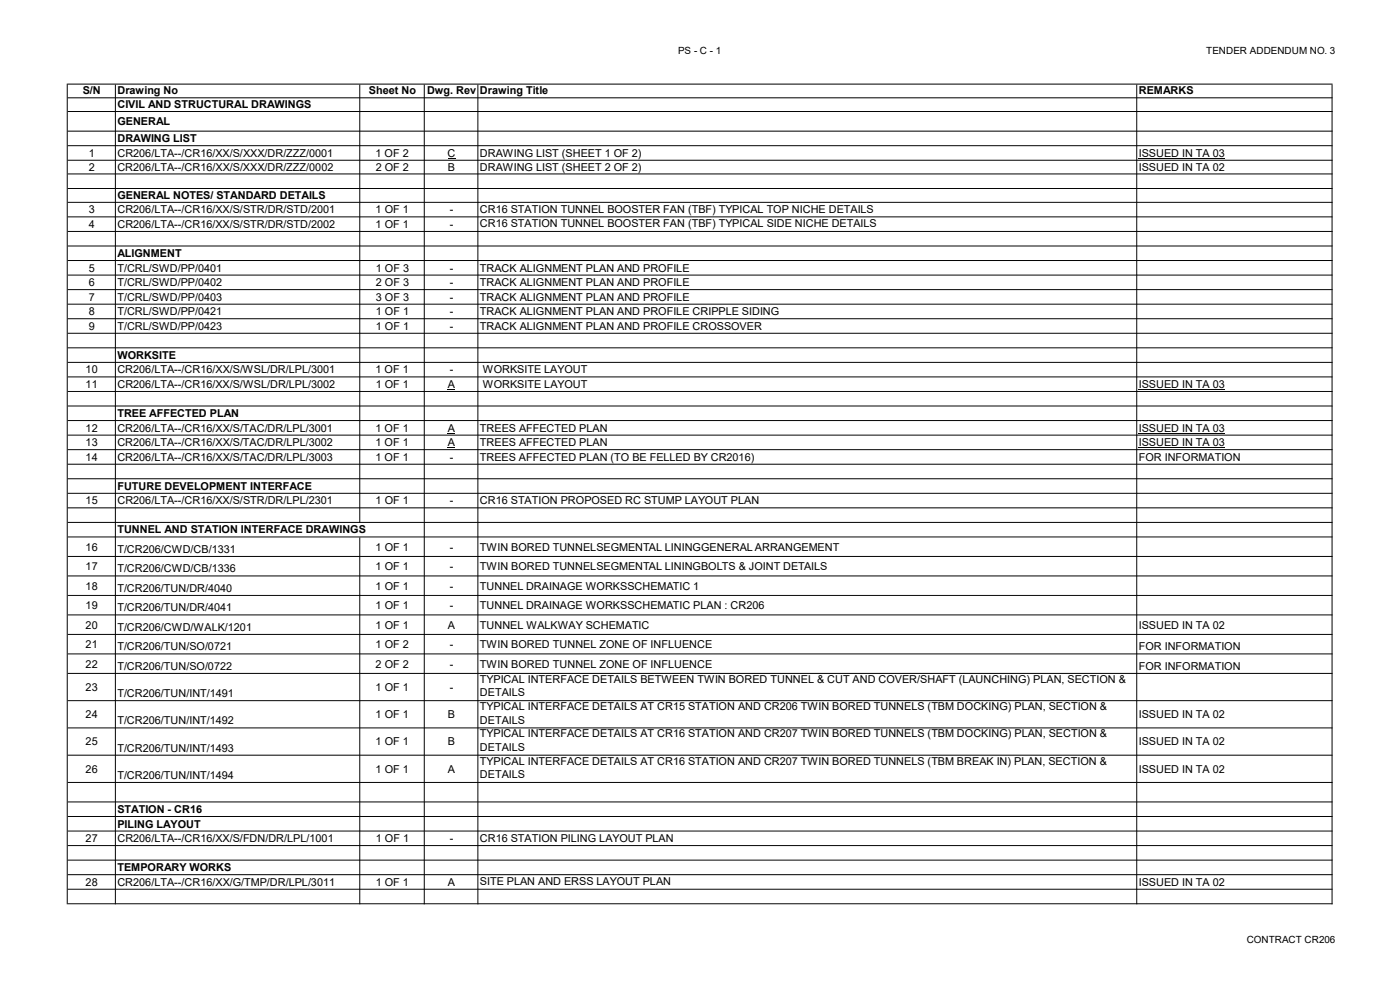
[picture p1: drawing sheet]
<svg xmlns="http://www.w3.org/2000/svg" width="420mm" height="297mm" viewBox="0 0 420 297" stroke-linecap="round" stroke-linejoin="round" font-family="sans-serif">
<defs><g id="words">
<g font-size="3.3">
<text x="24.8" y="28.2">S/N</text>
<text x="35.2" y="28.2">Drawing No</text>
<text x="110.7" y="28.2">Sheet No</text>
<text x="128.1" y="28.2">Dwg. Rev</text>
<text x="144" y="28">Drawing Title</text>
<text x="341.6" y="28.2">REMARKS</text>
<text x="35.2" y="32.3">CIVIL AND STRUCTURAL DRAWINGS</text>
<text x="35.2" y="37.5">GENERAL</text>
<text x="26.6" y="46.9">1</text>
<text x="35.2" y="42.6">DRAWING LIST</text>
<text x="35.2" y="47">CR206/LTA--/CR16/XX/S/XXX/DR/ZZZ/0001</text>
<text x="112.7" y="47">1 OF 2</text>
<text x="134.3" y="47">C</text>
<text x="144" y="47">DRAWING LIST (SHEET 1 OF 2)</text>
<text x="341.6" y="47">ISSUED IN TA 03</text>
<text x="26.6" y="51.2">2</text>
<text x="35.2" y="51.2">CR206/LTA--/CR16/XX/S/XXX/DR/ZZZ/0002</text>
<text x="112.7" y="51.2">2 OF 2</text>
<text x="134.4" y="51.2">B</text>
<text x="144" y="51.2">DRAWING LIST (SHEET 2 OF 2)</text>
<text x="341.6" y="51.2">ISSUED IN TA 02</text>
<text x="35.2" y="59.7">GENERAL NOTES/ STANDARD DETAILS</text>
<text x="26.6" y="64">3</text>
<text x="35.2" y="63.9">CR206/LTA--/CR16/XX/S/STR/DR/STD/2001</text>
<text x="112.7" y="64">1 OF 1</text>
<text x="134.9" y="64">-</text>
<text x="144" y="63.7">CR16 STATION TUNNEL BOOSTER FAN (TBF) TYPICAL TOP NICHE DETAILS</text>
<text x="26.6" y="68.3">4</text>
<text x="35.2" y="68.3">CR206/LTA--/CR16/XX/S/STR/DR/STD/2002</text>
<text x="112.7" y="68.3">1 OF 1</text>
<text x="134.9" y="68.3">-</text>
<text x="144" y="68.1">CR16 STATION TUNNEL BOOSTER FAN (TBF) TYPICAL SIDE NICHE DETAILS</text>
<text x="35.2" y="77">ALIGNMENT</text>
<text x="26.6" y="81.4">5</text>
<text x="35.2" y="81.4">T/CRL/SWD/PP/0401</text>
<text x="112.8" y="81.4">1 OF 3</text>
<text x="134.9" y="81.4">-</text>
<text x="144" y="81.4">TRACK ALIGNMENT PLAN AND PROFILE</text>
<text x="26.6" y="85.8">6</text>
<text x="35.2" y="85.8">T/CRL/SWD/PP/0402</text>
<text x="112.8" y="85.8">2 OF 3</text>
<text x="134.9" y="85.8">-</text>
<text x="144" y="85.8">TRACK ALIGNMENT PLAN AND PROFILE</text>
<text x="26.6" y="90.1">7</text>
<text x="26.6" y="94.5">8</text>
<text x="35.2" y="90.1">T/CRL/SWD/PP/0403</text>
<text x="35.2" y="94.5">T/CRL/SWD/PP/0421</text>
<text x="112.8" y="90.1">3 OF 3</text>
<text x="112.8" y="94.5">1 OF 1</text>
<text x="134.9" y="90.1">-</text>
<text x="134.9" y="94.5">-</text>
<text x="144" y="90.1">TRACK ALIGNMENT PLAN AND PROFILE</text>
<text x="144" y="94.5">TRACK ALIGNMENT PLAN AND PROFILE CRIPPLE SIDING</text>
<text x="26.6" y="98.8">9</text>
<text x="35.2" y="98.8">T/CRL/SWD/PP/0423</text>
<text x="112.8" y="98.8">1 OF 1</text>
<text x="134.9" y="98.8">-</text>
<text x="144" y="98.8">TRACK ALIGNMENT PLAN AND PROFILE CROSSOVER</text>
<text x="35.2" y="107.6">WORKSITE</text>
<text x="25.7" y="111.9">10</text>
<text x="35.2" y="111.9">CR206/LTA--/CR16/XX/S/WSL/DR/LPL/3001</text>
<text x="112.7" y="111.9">1 OF 1</text>
<text x="134.9" y="111.9">-</text>
<text x="144.9" y="111.9">WORKSITE LAYOUT</text>
<text x="25.7" y="116.2">11</text>
<text x="35.2" y="116.3">CR206/LTA--/CR16/XX/S/WSL/DR/LPL/3002</text>
<text x="112.7" y="116.3">1 OF 1</text>
<text x="134.4" y="116.3">A</text>
<text x="144.9" y="116.3">WORKSITE LAYOUT</text>
<text x="341.6" y="116.3">ISSUED IN TA 03</text>
<text x="35.2" y="125">TREE AFFECTED PLAN</text>
<text x="25.7" y="129.4">12</text>
<text x="35.2" y="129.4">CR206/LTA--/CR16/XX/S/TAC/DR/LPL/3001</text>
<text x="112.7" y="129.4">1 OF 1</text>
<text x="134.4" y="129.4">A</text>
<text x="144" y="129.4">TREES AFFECTED PLAN</text>
<text x="341.6" y="129.4">ISSUED IN TA 03</text>
<text x="25.7" y="133.7">13</text>
<text x="35.2" y="133.7">CR206/LTA--/CR16/XX/S/TAC/DR/LPL/3002</text>
<text x="112.7" y="133.7">1 OF 1</text>
<text x="134.4" y="133.7">A</text>
<text x="144" y="133.7">TREES AFFECTED PLAN</text>
<text x="341.6" y="133.7">ISSUED IN TA 03</text>
<text x="25.7" y="138.1">14</text>
<text x="35.2" y="138.1">CR206/LTA--/CR16/XX/S/TAC/DR/LPL/3003</text>
<text x="112.7" y="138.1">1 OF 1</text>
<text x="134.9" y="138.1">-</text>
<text x="144" y="138.1">TREES AFFECTED PLAN (TO BE FELLED BY CR2016)</text>
<text x="341.6" y="138.1">FOR INFORMATION</text>
<text x="35.2" y="146.8">FUTURE DEVELOPMENT INTERFACE</text>
<text x="25.7" y="151.2">15</text>
<text x="35.2" y="151.1">CR206/LTA--/CR16/XX/S/STR/DR/LPL/2301</text>
<text x="112.7" y="151.2">1 OF 1</text>
<text x="134.9" y="151.2">-</text>
<text x="144" y="151.2">CR16 STATION PROPOSED RC STUMP LAYOUT PLAN</text>
<text x="35.2" y="159.9">TUNNEL AND STATION INTERFACE DRAWINGS</text>
<text x="25.7" y="165">16</text>
<text x="35.2" y="165.7">T/CR206/CWD/CB/1331</text>
<text x="112.7" y="165">1 OF 1</text>
<text x="134.9" y="165">-</text>
<text x="144" y="165">TWIN BORED TUNNELSEGMENTAL LININGGENERAL ARRANGEMENT</text>
<text x="25.7" y="170.9">17</text>
<text x="35.2" y="171.5">T/CR206/CWD/CB/1336</text>
<text x="112.7" y="170.9">1 OF 1</text>
<text x="134.9" y="170.9">-</text>
<text x="144" y="170.9">TWIN BORED TUNNELSEGMENTAL LININGBOLTS &amp; JOINT DETAILS</text>
<text x="25.7" y="176.7">18</text>
<text x="35.2" y="177.4">T/CR206/TUN/DR/4040</text>
<text x="112.7" y="176.7">1 OF 1</text>
<text x="134.9" y="176.7">-</text>
<text x="144" y="176.7">TUNNEL DRAINAGE WORKSSCHEMATIC 1</text>
<text x="25.7" y="182.5">19</text>
<text x="35.2" y="183.2">T/CR206/TUN/DR/4041</text>
<text x="112.7" y="182.5">1 OF 1</text>
<text x="134.9" y="182.5">-</text>
<text x="144" y="182.5">TUNNEL DRAINAGE WORKSSCHEMATIC PLAN : CR206</text>
<text x="25.7" y="188.4">20</text>
<text x="35.2" y="189.1">T/CR206/CWD/WALK/1201</text>
<text x="112.7" y="188.4">1 OF 1</text>
<text x="134.4" y="188.4">A</text>
<text x="144" y="188.4">TUNNEL WALKWAY SCHEMATIC</text>
<text x="341.6" y="188.4">ISSUED IN TA 02</text>
<text x="25.7" y="194.2">21</text>
<text x="35.2" y="194.9">T/CR206/TUN/SO/0721</text>
<text x="112.7" y="194.2">1 OF 2</text>
<text x="134.9" y="194.2">-</text>
<text x="144" y="194.2">TWIN BORED TUNNEL ZONE OF INFLUENCE</text>
<text x="341.6" y="194.9">FOR INFORMATION</text>
<text x="25.7" y="200.1">22</text>
<text x="35.2" y="200.7">T/CR206/TUN/SO/0722</text>
<text x="112.7" y="200.1">2 OF 2</text>
<text x="134.9" y="200.1">-</text>
<text x="144" y="200.1">TWIN BORED TUNNEL ZONE OF INFLUENCE</text>
<text x="341.6" y="200.7">FOR INFORMATION</text>
<text x="25.7" y="207.1">23</text>
<text x="35.2" y="208.9">T/CR206/TUN/INT/1491</text>
<text x="112.7" y="207.1">1 OF 1</text>
<text x="134.9" y="207.1">-</text>
<text x="144" y="204.6">TYPICAL INTERFACE DETAILS BETWEEN TWIN BORED TUNNEL &amp; CUT AND COVER/SHAFT (LAUNCHING) PLAN, SECTION &amp;</text>
<text x="144" y="208.7">DETAILS</text>
<text x="25.7" y="215.2">24</text>
<text x="112.7" y="215.2">1 OF 1</text>
<text x="134.4" y="215.2">B</text>
<text x="144" y="212.8">TYPICAL INTERFACE DETAILS AT CR15 STATION AND CR206 TWIN BORED TUNNELS (TBM DOCKING) PLAN, SECTION &amp;</text>
<text x="341.6" y="215.2">ISSUED IN TA 02</text>
<text x="35.2" y="217.1">T/CR206/TUN/INT/1492</text>
<text x="144" y="216.9">DETAILS</text>
<text x="144" y="221">TYPICAL INTERFACE DETAILS AT CR16 STATION AND CR207 TWIN BORED TUNNELS (TBM DOCKING) PLAN, SECTION &amp;</text>
<text x="25.7" y="223.4">25</text>
<text x="35.2" y="225.3">T/CR206/TUN/INT/1493</text>
<text x="112.7" y="223.4">1 OF 1</text>
<text x="134.4" y="223.4">B</text>
<text x="144" y="225">DETAILS</text>
<text x="341.6" y="223.4">ISSUED IN TA 02</text>
<text x="25.7" y="231.6">26</text>
<text x="35.2" y="233.4">T/CR206/TUN/INT/1494</text>
<text x="112.7" y="231.6">1 OF 1</text>
<text x="134.4" y="231.6">A</text>
<text x="144" y="229.2">TYPICAL INTERFACE DETAILS AT CR16 STATION AND CR207 TWIN BORED TUNNELS (TBM BREAK IN) PLAN, SECTION &amp;</text>
<text x="144" y="233.2">DETAILS</text>
<text x="341.6" y="231.6">ISSUED IN TA 02</text>
<text x="35.2" y="243.7">STATION - CR16</text>
<text x="35.2" y="248">PILING LAYOUT</text>
<text x="25.7" y="252.4">27</text>
<text x="35.2" y="252.3">CR206/LTA--/CR16/XX/S/FDN/DR/LPL/1001</text>
<text x="112.8" y="252.4">1 OF 1</text>
<text x="134.9" y="252.4">-</text>
<text x="144" y="252.4">CR16 STATION PILING LAYOUT PLAN</text>
<text x="35.2" y="261.1">TEMPORARY WORKS</text>
<text x="25.7" y="265.5">28</text>
<text x="35.2" y="265.5">CR206/LTA--/CR16/XX/G/TMP/DR/LPL/3011</text>
<text x="112.7" y="265.5">1 OF 1</text>
<text x="134.4" y="265.5">A</text>
<text x="144" y="265.2">SITE PLAN AND ERSS LAYOUT PLAN</text>
<text x="341.6" y="265.5">ISSUED IN TA 02</text>
</g>
<g font-size="3">
<text x="203.4" y="16.1">PS - C - 1</text>
<text x="361.9" y="16.1">TENDER ADDENDUM NO. 3</text>
<text x="374" y="282.7">CONTRACT CR206</text>
</g>
</g></defs>
<path d="M134.3 47.5h2.4M341.6 47.5h25.9M134.4 116.8h2.1M341.6 116.8h25.9M134.4 129.8h2.1M134.4 134.2h2.1M341.6 129.8h25.9M341.6 134.2h25.9" fill="none" stroke="#000" stroke-width=".3"/>
<g fill="#000">
<path d="M20.3 25.1h379.5v.3h-379.5zM20.3 29.2h379.5v.3h-379.5zM20.3 33.3h379.5v.3h-379.5zM20.3 39.2h379.5v.3h-379.5zM20.3 43.5h379.5v.3h-379.5zM20.3 47.9h379.5v.3h-379.5zM20.3 52h379.5v.3h-379.5zM20.3 56.3h379.5v.3h-379.5zM20.3 60.5h379.5v.3h-379.5zM20.3 64.9h379.5v.3h-379.5zM20.3 69.2h379.5v.3h-379.5zM20.3 73.6h379.5v.3h-379.5zM20.3 77.9h379.5v.3h-379.5zM20.3 82.3h379.5v.3h-379.5zM20.3 86.7h379.5v.3h-379.5zM20.3 91h379.5v.3h-379.5zM20.3 95.4h379.5v.3h-379.5zM20.3 99.7h379.5v.3h-379.5zM20.3 104.1h379.5v.3h-379.5zM20.3 108.5h379.5v.3h-379.5zM20.3 112.8h379.5v.3h-379.5zM20.3 117.2h379.5v.3h-379.5zM20.3 121.5h379.5v.3h-379.5zM20.3 125.9h379.5v.3h-379.5zM20.3 130.3h379.5v.3h-379.5zM20.3 134.6h379.5v.3h-379.5zM20.3 139h379.5v.3h-379.5zM20.3 143.3h379.5v.3h-379.5zM20.3 147.7h379.5v.3h-379.5zM20.3 152.1h379.5v.3h-379.5zM20.3 156.4h379.5v.3h-379.5zM20.3 160.8h379.5v.3h-379.5zM20.3 166.6h379.5v.3h-379.5zM20.3 172.5h379.5v.3h-379.5zM20.3 178.3h379.5v.3h-379.5zM20.3 184.1h379.5v.3h-379.5zM20.3 190h379.5v.3h-379.5zM20.3 195.8h379.5v.3h-379.5zM20.3 201.7h379.5v.3h-379.5zM20.3 209.8h379.5v.3h-379.5zM20.3 218h379.5v.3h-379.5zM20.3 226.2h379.5v.3h-379.5zM20.3 234.4h379.5v.3h-379.5zM20.3 240.2h379.5v.3h-379.5zM20.3 244.6h379.5v.3h-379.5zM20.3 248.9h379.5v.3h-379.5zM20.3 253.3h379.5v.3h-379.5zM20.3 257.6h379.5v.3h-379.5zM20.3 262h379.5v.3h-379.5zM20.3 266.4h379.5v.3h-379.5zM20.3 270.7h379.5v.3h-379.5z" fill-rule="evenodd"/>
<path d="M107.8 25.4h.3v131.3h-.3zM20 25.1h.3v245.9h-.3zM34.5 25.4h.3v245.6h-.3zM107.8 161.1h.3v109.9h-.3zM127.1 25.4h.3v245.6h-.3zM143.2 25.4h.3v245.6h-.3zM340.9 25.4h.3v245.6h-.3zM399.5 25.4h.3v245.6h-.3z" fill-rule="evenodd"/>
</g>
<use href="#words"/>
</svg>
